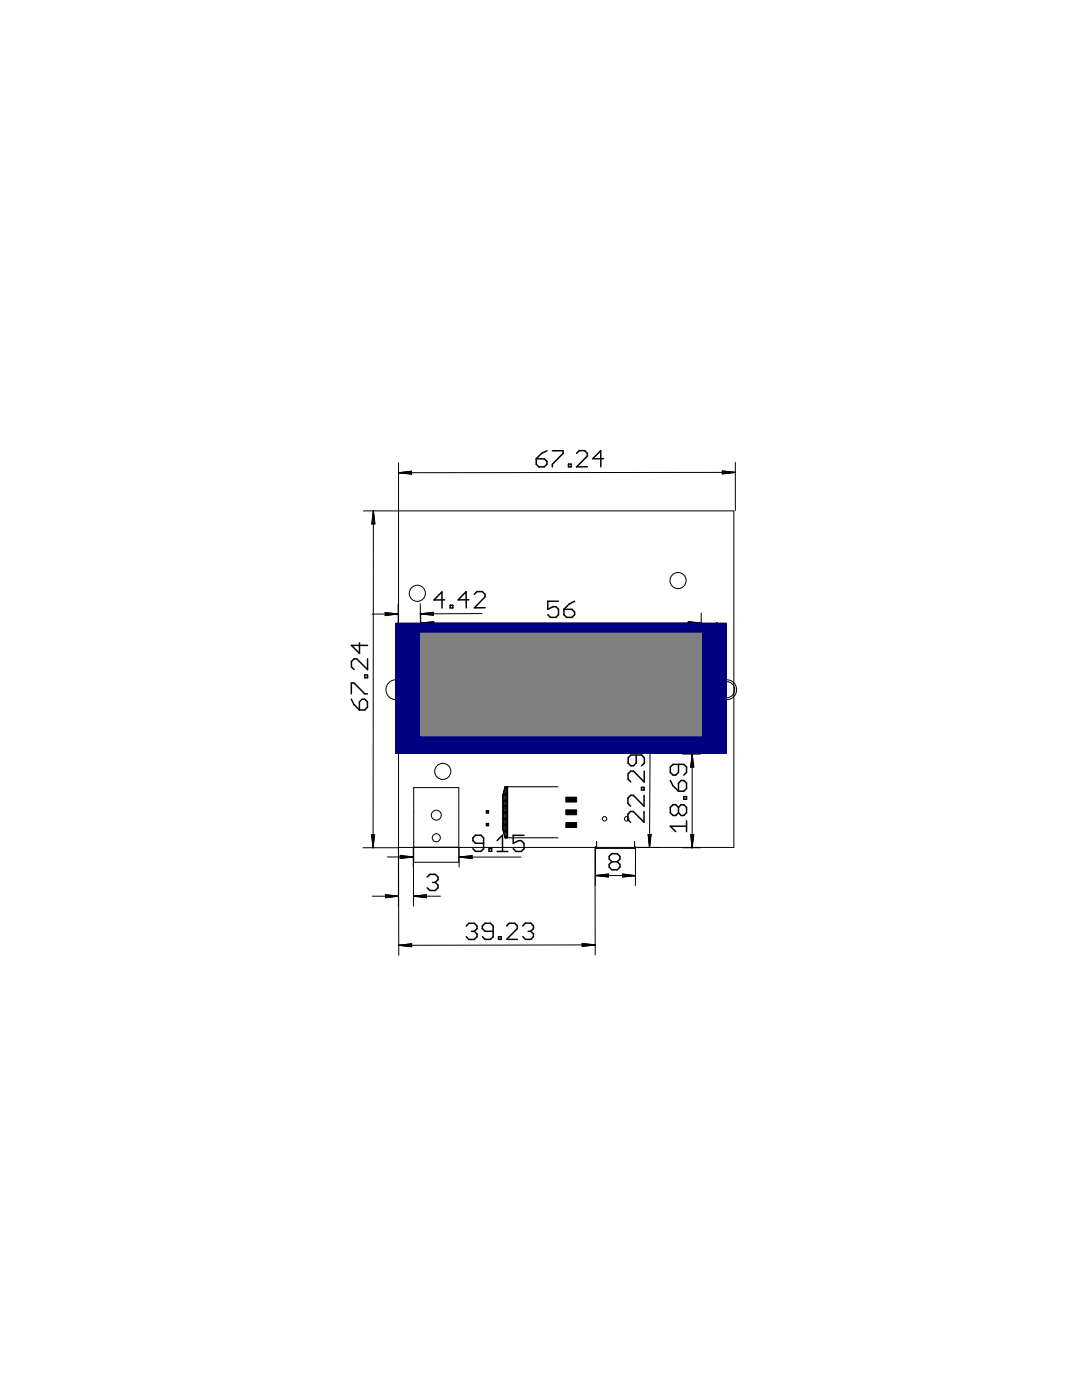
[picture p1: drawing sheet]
<svg xmlns="http://www.w3.org/2000/svg" width="216mm" height="279mm" viewBox="0 0 216 279" stroke-linecap="round" stroke-linejoin="round" font-family="sans-serif">
<g fill="none" stroke="#000" stroke-width=".2">
<path d="M79.5 92.4v88.4M79.5 94.3l2.6-.3v.7zM79.5 94.3l2.6 .2M79.5 94.3l2.6 .3M82.1 94.2l-2.6 .1M82.1 94.1l-2.6 .2M144.1 94l2.6 .3-2.6 .3zM144.1 94.1l2.6 .2M144.1 94l2.6 .3M146.7 92.3v9.6M146.7 94.3h-67.2M146.7 94.3l-2.6 .1"/>
<path d="M146.7 94.3l-2.6 .3M72.5 102h73.9v67.1h-66.9l.1 21.5M74.5 102l-.1 67.2M74.5 102l.3 2.6h-.6zM74.5 102l-.1 2.6M74.5 102l.1 2.6M74.5 102l-.3 2.6M74.5 102l.3 2.6M76.9 122.2l2.5 .3-2.5 .4zM76.9 122.4l2.5 .1M76.9 122.3l2.5 .2M79.4 120.5l.1 3.9"/>
<path d="M79.4 122.5l-5.1 .1M79.4 122.5l-2.5 .2M79.4 122.5l-2.5 .3M83.9 120.5v3.9M83.9 122.5l2.6-.3v.6zM83.9 122.5l2.6 .1M83.9 122.5l2.6 .2M83.9 122.4v4.8M83.9 124.4h56M83.9 124.4l2.7-.4v.7zM83.9 124.4l2.7 .1M83.9 124.4l2.7 .2"/>
<path d="M86.5 122.4l-2.6 .1M86.5 122.2l-2.6 .3M86.6 124.2l-2.7 .2M86.6 124.1l-2.7 .3M96.2 122.4l-12.3 .1M111.5 133.9h1.3v3.2h-1.3zM111.7 136.6h.6M112 126.4h.1M112 126.4v20.5M112 126.4l.3 2.5h-.6zM112 126.4l-.2 2.5M112 126.4l.1 2.5"/>
<path d="M112 126.4l-.3 2.5M112 126.4l.2 2.5M137.3 124l2.6 .4-2.6 .3zM137.3 124.2l2.6 .2M137.3 124.1l2.6 .3M139.9 122.4v4.8M139.9 124.4l-2.6 .1M139.9 124.4l-2.6 .2M142.6 137.4h.7M142.9 124.4h.1M142.9 124.4v25.9M142.9 124.4l.4 2.6h-.7z"/>
<path d="M142.9 124.4l-.1 2.6M142.9 124.4l.2 2.6M142.9 124.4l-.2 2.6M142.9 124.4l.3 2.6M111.7 144.3h.6l-.3 2.6zM111.7 144.3l.3 2.6M111.8 144.3l.2 2.6M112 146.9h.1M112.1 144.3l-.1 2.6M112.2 144.3l-.2 2.6M126.8 146.8l4.9 .1M129.7 146.9l-.1 22.2"/>
<path d="M129.7 146.9l.3 2.6h-.6zM129.7 146.9l-.1 2.6M129.7 146.9l.1 2.6M129.7 146.9l-.2 2.6M129.7 146.9l.3 2.6M136.1 150.5h3.7M138.1 150.5v18.7M138.1 150.5l.4 2.6h-.7zM138.1 150.5l-.1 2.6M138.1 150.5l.2 2.6M138.1 150.5l-.2 2.6M138.1 150.5l.3 2.6"/>
<path d="M142.6 147.7h.7l-.4 2.6zM142.7 147.7l.2 2.6M142.8 147.7l.1 2.6M142.9 150.3h.1M143.1 147.7l-.2 2.6M143.2 147.7l-.3 2.6M72.4 169.2h7.1M74.1 166.6h.7l-.4 2.6zM74.2 166.6l.2 2.6M74.3 166.6l.1 2.6M74.3 178.9h5.2M74.6 166.6l-.2 2.6"/>
<path d="M74.7 166.6l-.3 2.6M76.9 178.5l2.6 .4-2.6 .3zM76.9 178.7l2.6 .2M76.9 178.6l2.6 .3M77.3 171h5.2M79.5 178.9l-2.6 .1M79.5 178.9l-2.6 .2M79.9 170.7l2.6 .3-2.6 .3zM79.9 170.9l2.6 .1M79.9 170.8l2.6 .2M82.5 169.1v3.9M82.5 171l-2.6 .2"/>
<path d="M82.5 171l-2.6 .3M82.5 169v11.8M82.5 178.9h5.4M82.5 178.9l2.6-.4v.7zM82.5 178.9l2.6 .1M82.5 178.9l2.6 .2M82.5 169.1h9v-11.9h-9v14.9h9v-2.9M85.1 178.7l-2.6 .2M85.1 178.6l-2.6 .3M91.6 169.1v3.9M91.6 171h12.3M91.6 171l2.6-.3v.7z"/>
<path d="M91.6 171l2.6 .2M91.6 171l2.6 .3M94.2 170.9l-2.6 .1M94.2 170.8l-2.6 .2M118.7 169.1l.1 21.5M118.8 174.7l8 .1M118.8 174.7l2.6-.3v.6zM118.8 174.7l2.6 .2M118.8 174.7l2.6 .3M118.8 168.9v7.8M121.4 174.6l-2.6 .1M121.4 174.5l-2.6 .2"/>
<path d="M124.2 174.4l2.6 .4-2.6 .2zM124.2 174.6l2.6 .2M124.2 174.5l2.6 .3M126.7 169.1h4.9M126.8 174.8l-2.6 .1M126.8 174.8l-2.6 .2M126.8 169v7.7M129.3 166.5h.6l-.3 2.6zM129.4 166.5l.2 2.6M129.5 166.5l.1 2.6M129.8 166.5l-.2 2.6M129.9 166.5l-.3 2.6"/>
<path d="M136.1 169.2h3.7M137.8 166.6h.7l-.4 2.6zM137.9 166.6l.2 2.6M138 166.6l.1 2.6M138.3 166.6l-.2 2.6M138.4 166.6l-.3 2.6M79.6 188.7l2.5-.4v.7zM79.6 188.7l2.5 .1M79.6 188.7l2.5 .2M82.1 188.5l-2.5 .2M82.1 188.4l-2.5 .3M116.2 188.3l2.6 .3-2.6 .3z"/>
<path d="M116.2 188.5l2.6 .1M116.2 188.3l2.6 .3M118.8 188.6l-39.2 .1M118.8 188.6l-2.6 .1M118.8 188.6l-2.6 .2"/>
<circle cx="83.3" cy="118.4" r="1.61"/>
<circle cx="135.3" cy="115.9" r="1.61"/>
<circle cx="79" cy="137.6" r="1.99"/>
<circle cx="145" cy="137.6" r="1.99"/>
<circle cx="145" cy="137.6" r="1.61"/>
<circle cx="88.3" cy="153.9" r="1.61"/>
<circle cx="87.1" cy="162.7" r=".99"/>
<circle cx="87.1" cy="167.2" r=".8"/>
<circle cx="120.6" cy="163.4" r=".44"/>
<circle cx="125" cy="163.4" r=".44"/>
</g>
<g fill="none" stroke="#000" stroke-width=".3">
<path d="M107 91.6h1.6l.5 .5v.5l-.5 .6h-1.1l-.5-.6zM109.1 90l-1 .5-1.1 1.1M110.2 90h2.2v.5l-2.2 2.1v.6M113.4 92.6h.6v.6h-.6zM115 90.5l.6-.6h1l.6 .6v.5l-2.2 2.2h2.2M120.4 91.5h-2.1l1.6-1.6v3.3M88.7 119.7h-2.1l1.6-1.6v3.2M93.6 119.7h-2.2l1.6-1.6v3.2M94.6 118.6l.6-.5h1l.6 .5v.5l-2.1 2.2h2.1M111.4 120h-2.1v1.6l1.1-.5h.5l.5 .5v1.1l-.5 .5h-1.1l-.5-.5M114.7 120l-1.1 .5-1.1 1.1M70.1 139.5l.5 1.1 1.1 1.1"/>
<path d="M70.1 138.5v-2.2h.6l2.1 2.2h.5M71.7 128.3v2.1l-1.6-1.6h3.2M72.8 134.7h.5v.6h-.5zM73.3 131.5v2.1l-2.1-2.1h-.5l-.6 .5v1.1l.6 .5M89.8 120.8h.6v.5h-.6zM107.6 131.1v2.2h1.6l-.5-1.1v-.5l.5-.6h1.1l.5 .6v1l-.5 .6M108.1 136h2.2l.5 .5v1.1l-.5 .5M108.1 136l-.5 .5v1.1l.5 .5h2.2M108.1 136l2.2 2.1M110.3 134.4h.5v.5h-.5zM110.8 139.2v2.1l-2.1-2.1h-.6l-.5 .5v1.1l.5 .5M112.5 121.6h1.6l.6 .6v.5l-.6 .5h-1l-.6-.5z"/>
<path d="M138.6 134.6l.5 1.1 1.1 1.1M140.2 135.2l.5-.6h.6l.5 .6v1l-.5 .6h-1.1zM141.8 137.9v2.1l-2.1-2.1h-.6l-.5 .5v1.1l.5 .5M71.7 140.1l.5-.5h.6l.5 .5v1.1l-.5 .5h-1.1zM127 150.7l-.1 1.6-.5 .5h-.5l-.6-.5v-1.1l.6-.5h2.1l.6 .5v1.1l-.6 .5M128 157.1h.5v.6h-.5zM128.5 158.7v2.2l-2.1-2.2h-.6l-.5 .6v1l.5 .6M128.5 153.9v2.2l-2.1-2.2h-.5l-.6 .5v1.1l.6 .5M133.8 155.8l.5 1 1.1 1.1M135.4 152.5v1.7l-.6 .5h-.5l-.5-.5v-1.1l.5-.6h2.1l.6 .6v1.1l-.6 .5M135.4 156.3l.5-.5h.5l.6 .5v1.1l-.6 .5h-1zM136.4 159h.6v.5h-.6z"/>
<path d="M85.2 175l.6-.5h1l.6 .5v.6l-.6 .5M86.3 176.1h.5M86.8 176.1l.6 .5v.6l-.6 .5h-1l-.6-.5M96.5 168.3h-1.6l-.5-.5v-.6l.5-.5h1.1l.5 .5v2.2l-.5 .5h-1.1l-.5-.5M97.6 169.4h.5v.5h-.5zM99.2 169.9h2.1M99.2 167.8l1.1-1.1v3.2M104.6 166.7h-2.2v1.6l1.1-.5h.5l.6 .5v1.1l-.6 .5h-1l-.6-.5M122.1 172l-.5-.6v-.5l.5-.5h1.1l.5 .5v.5l-.5 .6M122.1 172l-.5 .5v.6l.5 .5h1.1l.5-.5v-.6l-.5-.5M122.1 172h1.1M128.5 162v2.1l-2.1-2.2h-.6l-.5 .6v1.1l.5 .5"/>
<path d="M135.4 161.1l.5-.5h.5l.6 .5v1.1l-.6 .6h-.5l-.5-.6M135.4 161.1l-.6-.5h-.5l-.5 .5v1.1l.5 .6h.5l.6-.6M135.4 161.1v1.1M137 164.9h-3.2l1 1.1M137 163.8v2.2M93 184.8l.6-.5h1l.6 .5v.5l-.6 .6M94.1 185.9h.5M94.6 185.9l.6 .5v.5l-.6 .6h-1l-.6-.6M98.4 185.9h-1.6l-.6-.6v-.5l.6-.5h1.1l.5 .5v2.1l-.5 .6h-1.1l-.5-.6M99.5 186.9h.5v.6h-.5zM101.1 184.8l.5-.5h1.1l.5 .5v.5l-2.1 2.2h2.1M104.3 184.8l.5-.6h1.1l.5 .6v.5l-.5 .5"/>
<path d="M105.9 185.8l.5 .6v.5l-.5 .6h-1.1l-.5-.6M105.9 185.8l-.5 .1"/>
</g>
<g fill="#000" stroke="#000" stroke-width=".2">
<path d="M81.7 139.7h.6v.5h-.6zM84.3 139.7h.5v.5h-.5zM98.1 133.6h.9v.4h-.9zM98.1 134.4h.9v.5h-.9zM98.1 135.2h.9v.5h-.9zM98.1 136h.9v.4h-.9zM98.1 136.8h.9v.4h-.9zM98.1 137.6h.9v.4h-.9zM98.1 138.4h.9v.5h-.9zM98.1 139.2h.9v.5h-.9zM99.6 132.1h.4v1h-.4zM100.4 132.1h.4v1h-.4z"/>
<path d="M101.2 132.1h.4v1h-.4zM102 132.1h.4v1h-.4zM102.8 132.1h.4v1h-.4zM103.6 132.1h.4v1h-.4zM104.4 132.1h.4v1h-.4zM105.2 132.1h.4v1h-.4zM106.2 139.2h.9v.5h-.9zM106.2 138.4h.9v.5h-.9zM106.2 137.6h.9v.4h-.9zM106.2 136.8h.9v.4h-.9zM106.2 136h.9v.4h-.9zM106.2 135.2h.9v.5h-.9z"/>
<path d="M106.2 134.4h.9v.5h-.9zM106.2 133.6h.9v.4h-.9zM81.7 142.3h.6v.5h-.6zM81.7 144.8h.6v.5h-.6zM84.3 142.3h.5v.5h-.5zM84.3 144.8h.5v.5h-.5zM99.6 140.2h.4v1h-.4zM100.4 140.2h.4v1h-.4zM101.2 140.2h.4v1h-.4zM102 140.2h.4v1h-.4zM102.8 140.2h.4v1h-.4zM103.6 140.2h.4v1h-.4z"/>
<path d="M104.4 140.2h.4v1h-.4zM105.2 140.2h.4v1h-.4zM112.9 159.1h2.2v1h-2.2zM97 164.3h.5v.5h-.5zM97 161.8h.5v.5h-.5zM112.9 161.6h2.2v1h-2.2zM112.9 164.2h2.2v.9h-2.2z"/>
</g>
<g fill="none" stroke="#000" stroke-width=".21">
<path d="M80.4 139.3v1.3M81.4 141.2l-.7-.6v-1.3l.7-.6h3.8l.6 .6v1.3l-.6 .6M81.4 141.2l-.7 .7v1.3l.7 .6M81.4 143.8l-.7 .6v1.3l.7 .6h3.8l.6-.6v-1.3l-.6-.6M81.4 141.2h3.8M81.4 143.8h3.8M85.2 141.2l.6 .7v1.3l-.6 .6M100.3 159.9h.9M100.3 159.8h.9M100.3 159.6h.9M100.3 159.4h.9M100.3 159.2h.9"/>
<path d="M100.3 159.1h.9M100.3 158.9h.9M100.3 158.7h.9M100.4 158.6h.8M100.4 158.4h.8M100.5 158.2h.7M100.5 158.1h.7M100.6 157.9h.6M100.6 157.7h.6M100.6 157.5h.6M100.7 157.4h.5M100.7 157.2h.5"/>
<path d="M100.8 157h.4v10.2h-.4l-.5-1.7v-6.8zM111.3 157h-10v10.2h10M100.3 165.4h.9M100.3 165.2h.9M100.3 165.1h.9M100.3 164.9h.9M100.3 164.7h.9M100.3 164.5h.9M100.3 164.4h.9M100.3 164.2h.9M100.3 164h.9M100.3 163.9h.9"/>
<path d="M100.3 163.7h.9M100.3 163.5h.9M100.3 163.4h.9M100.3 163.2h.9M100.3 163h.9M100.3 162.8h.9M100.3 162.7h.9M100.3 162.5h.9M100.3 162.3h.9M100.3 162.2h.9M100.3 162h.9M100.3 161.8h.9"/>
<path d="M100.3 161.6h.9M100.3 161.5h.9M100.3 161.3h.9M100.3 161.1h.9M100.3 161h.9M100.3 160.8h.9M100.3 160.6h.9M100.3 160.4h.9M100.3 160.3h.9M100.3 160.1h.9M100.4 165.6h.8M100.4 165.8h.8"/>
<path d="M100.5 165.9h.7M100.5 166.1h.7M100.5 166.3h.7M100.6 166.4h.6M100.6 166.6h.6M100.7 166.8h.5M100.7 167h.5M100.8 167.1h.4M119 167.9v1.4h7.6v-1.4"/>
</g>
<g fill="#000" stroke="#000" stroke-width=".2">
<path d="M81.6 148a.56 .56 0 0 1 .9 .1 .56 .56 0 0 1-.4 .8 .56 .56 0 0 1-.7-.5h.2a.44 .44 0 0 1 .6-.4 .44 .44 0 0 1 .1 .7 .44 .44 0 0 1-.7-.2l-.2-.1z" fill-rule="evenodd"/>
<path d="M84.1 148a.56 .56 0 0 1 .9 0 .56 .56 0 0 1-.3 .9 .56 .56 0 0 1-.7-.5h.1a.44 .44 0 0 1 .6-.4 .44 .44 0 0 1 .1 .7 .44 .44 0 0 1-.7-.2l-.1-.1z" fill-rule="evenodd"/>
<path d="M86.7 148a.56 .56 0 0 1 .8 0 .56 .56 0 0 1-.3 .9 .56 .56 0 0 1-.7-.5h.1a.44 .44 0 0 1 .7-.4 .44 .44 0 0 1 .1 .7 .44 .44 0 0 1-.7-.2l-.2-.1z" fill-rule="evenodd"/>
<path d="M89.2 148a.56 .56 0 0 1 .9 0 .56 .56 0 0 1-.3 .9 .56 .56 0 0 1-.8-.5h.2a.44 .44 0 0 1 .5-.5 .44 .44 0 0 1 .2 .7 .44 .44 0 0 1-.7-.1l-.2-.1z" fill-rule="evenodd"/>
<path d="M91.7 148a.57 .57 0 0 1 .9 .1 .57 .57 0 0 1-.3 .8 .57 .57 0 0 1-.7-.5h.1a.44 .44 0 0 1 .6-.5 .44 .44 0 0 1 .2 .7 .44 .44 0 0 1-.8-.1l-.1-.1z" fill-rule="evenodd"/>
<path d="M94.3 148a.57 .57 0 0 1 .9 .1 .57 .57 0 0 1-.4 .8 .57 .57 0 0 1-.7-.5h.1a.44 .44 0 0 1 .6-.5 .44 .44 0 0 1 .2 .7 .44 .44 0 0 1-.7-.1l-.2-.1z" fill-rule="evenodd"/>
<path d="M96.8 148a.56 .56 0 0 1 .9 .1 .56 .56 0 0 1-.3 .8 .56 .56 0 0 1-.8-.5h.2a.44 .44 0 0 1 .6-.5 .44 .44 0 0 1 .1 .7 .44 .44 0 0 1-.7-.1l-.2-.1z" fill-rule="evenodd"/>
<path d="M99.4 148a.56 .56 0 0 1 .8 .1 .56 .56 0 0 1-.3 .8 .56 .56 0 0 1-.7-.5h.1a.44 .44 0 0 1 .6-.5 .44 .44 0 0 1 .2 .7 .44 .44 0 0 1-.7-.1l-.2-.1z" fill-rule="evenodd"/>
<path d="M101.9 148a.56 .56 0 0 1 .9 .1 .56 .56 0 0 1-.4 .8 .56 .56 0 0 1-.7-.5h.2a.44 .44 0 0 1 .5-.5 .44 .44 0 0 1 .2 .7 .44 .44 0 0 1-.7-.1l-.2-.1z" fill-rule="evenodd"/>
<path d="M104.4 148a.56 .56 0 0 1 .9 .1 .56 .56 0 0 1-.3 .8 .56 .56 0 0 1-.7-.5h.1a.44 .44 0 0 1 .6-.5 .44 .44 0 0 1 .2 .7 .44 .44 0 0 1-.8-.1l-.1-.1z" fill-rule="evenodd"/>
<path d="M107 148a.56 .56 0 0 1 .9 .1 .56 .56 0 0 1-.4 .8 .56 .56 0 0 1-.7-.5h.1a.44 .44 0 0 1 .6-.5 .44 .44 0 0 1 .2 .7 .44 .44 0 0 1-.7-.1l-.2-.1z" fill-rule="evenodd"/>
<path d="M109.5 148a.56 .56 0 0 1 .9 .1 .56 .56 0 0 1-.3 .8 .56 .56 0 0 1-.8-.5h.2a.45 .45 0 0 1 .6-.4 .45 .45 0 0 1 .1 .7 .45 .45 0 0 1-.7-.2l-.2-.1z" fill-rule="evenodd"/>
<path d="M112.1 148a.56 .56 0 0 1 .8 .1 .56 .56 0 0 1-.3 .8 .56 .56 0 0 1-.7-.5h.1a.44 .44 0 0 1 .6-.4 .44 .44 0 0 1 .1 .7 .44 .44 0 0 1-.7-.2l-.1-.1z" fill-rule="evenodd"/>
<path d="M114.6 148a.56 .56 0 0 1 .9 .1 .56 .56 0 0 1-.4 .8 .56 .56 0 0 1-.7-.5h.2a.44 .44 0 0 1 .6-.4 .44 .44 0 0 1 .1 .7 .44 .44 0 0 1-.7-.2l-.2-.1z" fill-rule="evenodd"/>
<path d="M117.1 148a.56 .56 0 0 1 .9 0 .56 .56 0 0 1-.3 .9 .56 .56 0 0 1-.7-.5h.1a.44 .44 0 0 1 .6-.4 .44 .44 0 0 1 .1 .7 .44 .44 0 0 1-.7-.2l-.1-.1z" fill-rule="evenodd"/>
<path d="M119.7 148a.56 .56 0 0 1 .8 0 .56 .56 0 0 1-.3 .9 .56 .56 0 0 1-.7-.5h.1a.44 .44 0 0 1 .7-.4 .44 .44 0 0 1 .1 .7 .44 .44 0 0 1-.7-.2l-.2-.1z" fill-rule="evenodd"/>
</g>
<path d="M79 124.4h65.9v25.9h-65.9z" fill="#000080" stroke="#000080" stroke-width=".2"/>
<path d="M86 128.9h52v16h-52z" fill="#008000" stroke="#008000" stroke-width=".2"/>
<path d="M84 126.4h56v20.5h-56z" fill="#808080" stroke="#808080" stroke-width=".2"/>
</svg>
